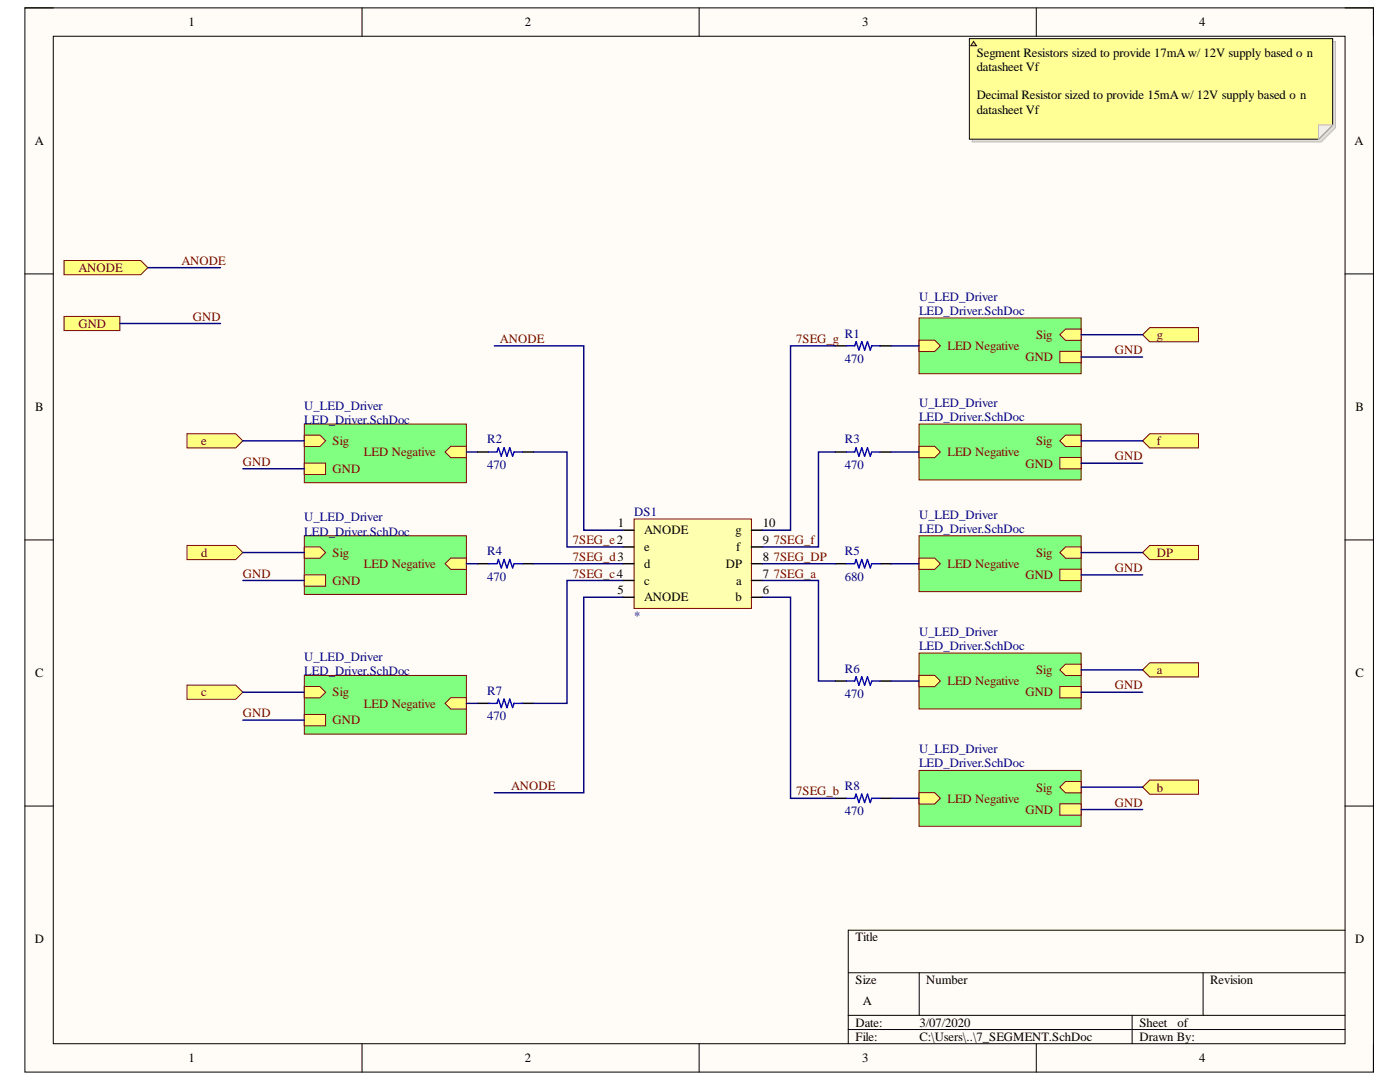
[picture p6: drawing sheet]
<svg xmlns="http://www.w3.org/2000/svg" width="279mm" height="216mm" viewBox="0 0 279 216" stroke-linecap="round" stroke-linejoin="round" font-family="sans-serif">
<defs><g id="words">
<g font-size="2.5">
<text x="37.6" y="5.2">1</text>
<text x="104.8" y="5.2">2</text>
<text x="172.1" y="5.2">3</text>
<text x="239.3" y="5.2">4</text>
<text x="194.9" y="11.4">Segment Resistors sized to provide 17mA w/ 12V supply based o n</text>
<text x="194.9" y="14.2">datasheet Vf</text>
<text x="194.9" y="19.8">Decimal Resistor sized to provide 15mA w/ 12V supply based o n</text>
<text x="194.9" y="22.7">datasheet Vf</text>
<text x="6.9" y="29">A</text>
<text x="270.3" y="29">A</text>
<text x="7" y="82.1">B</text>
<text x="270.5" y="82.1">B</text>
<text x="123.3" y="105.2">1</text>
<text x="128.5" y="106.6">ANODE</text>
<text x="146.8" y="106.6">g</text>
<text x="152.2" y="105.2">10</text>
<text x="128.5" y="109.9">e</text>
<text x="128.5" y="113.3">d</text>
<text x="144.9" y="113.3">DP</text>
<text x="146.9" y="109.9">f</text>
<text x="152.2" y="111.9">8</text>
<text x="152.2" y="108.6">9</text>
<text x="123.2" y="118.6">5</text>
<text x="128.5" y="116.7">c</text>
<text x="128.5" y="120">ANODE</text>
<text x="146.8" y="120">b</text>
<text x="146.9" y="116.7">a</text>
<text x="152.2" y="118.6">6</text>
<text x="152.2" y="115.3">7</text>
<text x="7" y="135.1">C</text>
<text x="270.5" y="135.1">C</text>
<text x="6.9" y="188.2">D</text>
<text x="170.7" y="187.9">Title</text>
<text x="270.4" y="188.2">D</text>
<text x="170.7" y="196.4">Size</text>
<text x="184.9" y="196.4">Number</text>
<text x="241.5" y="196.4">Revision</text>
<text x="172.2" y="200.6">A</text>
<text x="170.7" y="204.8">Date:</text>
<text x="170.7" y="207.7">File:</text>
<text x="183.5" y="204.8">3/07/2020</text>
<text x="183.5" y="207.7">C:\Users\..\7_SEGMENT.SchDoc</text>
<text x="227.4" y="204.8">Sheet</text>
<text x="227.4" y="207.7">Drawn By:</text>
<text x="235" y="204.8">of</text>
<text x="37.6" y="211.9">1</text>
<text x="104.8" y="211.9">2</text>
<text x="172.1" y="211.9">3</text>
<text x="239.3" y="211.9">4</text>
</g>
<g font-size="2.5" fill="#800000">
<text x="36.2" y="52.8">ANODE</text>
<text x="15.6" y="54.2">ANODE</text>
<text x="15.6" y="65.4">GND</text>
<text x="38.5" y="64">GND</text>
<text x="99.8" y="68.4">ANODE</text>
<text x="158.9" y="68.4">7SEG_g</text>
<text x="189.1" y="69.9">LED Negative</text>
<text x="206.8" y="67.6">Sig</text>
<text x="222.5" y="70.6">GND</text>
<text x="230.9" y="67.6">g</text>
<text x="204.6" y="72.1">GND</text>
<text x="40.2" y="88.8">e</text>
<text x="66.4" y="88.8">Sig</text>
<text x="206.8" y="88.8">Sig</text>
<text x="230.9" y="88.8">f</text>
<text x="48.5" y="93">GND</text>
<text x="66.4" y="94.4">GND</text>
<text x="72.6" y="91">LED Negative</text>
<text x="189.1" y="91">LED Negative</text>
<text x="204.6" y="93.3">GND</text>
<text x="222.5" y="91.9">GND</text>
<text x="40.2" y="111.1">d</text>
<text x="66.4" y="111.1">Sig</text>
<text x="72.6" y="113.3">LED Negative</text>
<text x="114.3" y="108.6">7SEG_e2</text>
<text x="114.3" y="111.9">7SEG_d3</text>
<text x="154.4" y="108.6">7SEG_f</text>
<text x="154.4" y="111.9">7SEG_DP</text>
<text x="189.1" y="113.3">LED Negative</text>
<text x="206.8" y="111.1">Sig</text>
<text x="230.9" y="111.1">DP</text>
<text x="48.5" y="115.3">GND</text>
<text x="66.4" y="116.7">GND</text>
<text x="114.3" y="115.3">7SEG_c4</text>
<text x="154.4" y="115.3">7SEG_a</text>
<text x="204.6" y="115.5">GND</text>
<text x="222.5" y="114.2">GND</text>
<text x="189.1" y="136.7">LED Negative</text>
<text x="206.8" y="134.5">Sig</text>
<text x="222.5" y="137.6">GND</text>
<text x="230.9" y="134.5">a</text>
<text x="40.2" y="138.9">c</text>
<text x="48.5" y="143.2">GND</text>
<text x="66.4" y="138.9">Sig</text>
<text x="72.6" y="141.2">LED Negative</text>
<text x="204.6" y="138.9">GND</text>
<text x="66.4" y="144.5">GND</text>
<text x="102" y="157.6">ANODE</text>
<text x="158.9" y="158.7">7SEG_b</text>
<text x="189.1" y="160.1">LED Negative</text>
<text x="206.8" y="157.9">Sig</text>
<text x="222.5" y="161">GND</text>
<text x="230.9" y="157.9">b</text>
<text x="204.6" y="162.3">GND</text>
</g>
<g font-size="2.5" fill="#000080">
<text x="183.4" y="60.1">U_LED_Driver</text>
<text x="183.4" y="62.9">LED_Driver.SchDoc</text>
<text x="168.6" y="67.3">R1</text>
<text x="168.6" y="72.4">470</text>
<text x="60.7" y="81.8">U_LED_Driver</text>
<text x="183.4" y="81.3">U_LED_Driver</text>
<text x="60.7" y="84.6">LED_Driver.SchDoc</text>
<text x="97.2" y="88.5">R2</text>
<text x="168.6" y="88.5">R3</text>
<text x="183.4" y="84.1">LED_Driver.SchDoc</text>
<text x="97.2" y="93.5">470</text>
<text x="168.6" y="93.5">470</text>
<text x="60.7" y="104">U_LED_Driver</text>
<text x="60.7" y="106.9">LED_Driver.SchDoc</text>
<text x="126.6" y="103">DS1</text>
<text x="183.4" y="103.5">U_LED_Driver</text>
<text x="183.4" y="106.3">LED_Driver.SchDoc</text>
<text x="97.2" y="110.8">R4</text>
<text x="168.6" y="110.8">R5</text>
<text x="97.2" y="115.9">470</text>
<text x="168.6" y="115.9">680</text>
<text x="126.6" y="123.6">*</text>
<text x="60.7" y="131.9">U_LED_Driver</text>
<text x="183.4" y="126.9">U_LED_Driver</text>
<text x="183.4" y="129.7">LED_Driver.SchDoc</text>
<text x="60.7" y="134.8">LED_Driver.SchDoc</text>
<text x="168.6" y="134.2">R6</text>
<text x="97.2" y="143.7">470</text>
<text x="97.2" y="138.7">R7</text>
<text x="168.6" y="139.3">470</text>
<text x="183.4" y="150.3">U_LED_Driver</text>
<text x="183.4" y="153.1">LED_Driver.SchDoc</text>
<text x="168.6" y="157.6">R8</text>
<text x="168.6" y="162.7">470</text>
</g>
</g></defs>
<path d="M5 1.6h269.1v212.3h-269.1z" fill-rule="evenodd" fill="#fffcf8"/>
<path d="M5 1.6h269.1v212.3h-269.1z" fill="none" stroke="#000" stroke-width=".2"/>
<path d="M10.6 7.2h257.8v201.1h-257.8z" fill-rule="evenodd" fill="#fffcf8"/>
<g fill="none" stroke="#000" stroke-width=".2">
<path d="M5 1.6h5.6M10.6 7.2h257.8v201.1h-257.8zM72.2 1.6v5.6M139.5 1.6v5.6M206.8 1.6v5.6M268.4 1.6h5.7v5.6M5 54.7h5.6M268.4 54.7h5.7M5 107.7h5.6M268.4 107.7h5.7M5 160.8h5.6M268.4 160.8h5.7"/>
<path d="M169.3 194.1h99.1M183.4 194.1v8.5M240.1 194.1v8.5M268.4 185.6h-99.1v22.7M72.2 208.3v5.6M139.5 208.3v5.6M169.3 202.6h99.1M169.3 205.4h99.1M206.8 208.3v5.6M225.9 202.6v5.7M274.1 208.3v5.6"/>
</g>
<path d="M228 66.8l1.5-1.4h9.7v2.8h-9.7z" fill-rule="evenodd" fill="#ffff80"/>
<path d="M228 66.8l1.5-1.4h9.7v2.8h-9.7z" fill="none" stroke="#800000" stroke-width=".2"/>
<path d="M126.5 103.6h23.5v17.8h-23.5z" fill-rule="evenodd" fill="#ffffb0"/>
<path d="M126.5 103.6h23.5v17.8h-23.5z" fill="none" stroke="#800000" stroke-width=".2"/>
<path d="M124.3 105.8h2.2M124.3 109.1h2.2M124.3 112.5h2.2M124.3 115.8h2.2M124.3 119.2h2.2M150 105.8h2.2M150 109.1h2.2M150 112.5h2.2M150 115.8h2.2M150 119.2h2.2" fill="none" stroke="#000" stroke-width=".29"/>
<path d="M12.8 63.1h11.1v2.9h-11.1z" fill-rule="evenodd" fill="#ffff80"/>
<path d="M12.8 63.1h11.1v2.9h-11.1z" fill="none" stroke="#800000" stroke-width=".2"/>
<path d="M183.4 63.4h32.4v11.2h-32.4z" fill-rule="evenodd" fill="#80ff80"/>
<path d="M183.4 63.4h32.4v11.2h-32.4z" fill="none" stroke="#800000" stroke-width=".2"/>
<path d="M183.4 67.9h3.1l1.2 1.1-1.2 1.1h-3.1z" fill-rule="evenodd" fill="#ffff80"/>
<path d="M183.4 67.9h3.1l1.2 1.1-1.2 1.1h-3.1z" fill="none" stroke="#800000" stroke-width=".2"/>
<path d="M211.5 66.8l1.2-1.1h3.1v2.2h-3.1z" fill-rule="evenodd" fill="#ffff80"/>
<path d="M211.5 66.8l1.2-1.1h3.1v2.2h-3.1z" fill="none" stroke="#800000" stroke-width=".2"/>
<path d="M211.5 70.1h4.3v2.3h-4.3z" fill-rule="evenodd" fill="#ffff80"/>
<path d="M211.5 70.1h4.3v2.3h-4.3z" fill="none" stroke="#800000" stroke-width=".2"/>
<path d="M183.4 84.6h32.4v11.2h-32.4z" fill-rule="evenodd" fill="#80ff80"/>
<path d="M183.4 84.6h32.4v11.2h-32.4z" fill="none" stroke="#800000" stroke-width=".2"/>
<path d="M183.4 89.1h3.1l1.2 1.1-1.2 1.1h-3.1z" fill-rule="evenodd" fill="#ffff80"/>
<path d="M183.4 89.1h3.1l1.2 1.1-1.2 1.1h-3.1z" fill="none" stroke="#800000" stroke-width=".2"/>
<path d="M211.5 88l1.2-1.2h3.1v2.3h-3.1z" fill-rule="evenodd" fill="#ffff80"/>
<path d="M211.5 88l1.2-1.2h3.1v2.3h-3.1z" fill="none" stroke="#800000" stroke-width=".2"/>
<path d="M211.5 91.3h4.3v2.3h-4.3z" fill-rule="evenodd" fill="#ffff80"/>
<path d="M211.5 91.3h4.3v2.3h-4.3z" fill="none" stroke="#800000" stroke-width=".2"/>
<path d="M183.4 106.9h32.4v11.2h-32.4z" fill-rule="evenodd" fill="#80ff80"/>
<path d="M183.4 106.9h32.4v11.2h-32.4z" fill="none" stroke="#800000" stroke-width=".2"/>
<path d="M183.4 111.4h3.1l1.2 1.1-1.2 1.1h-3.1z" fill-rule="evenodd" fill="#ffff80"/>
<path d="M183.4 111.4h3.1l1.2 1.1-1.2 1.1h-3.1z" fill="none" stroke="#800000" stroke-width=".2"/>
<path d="M211.5 110.3l1.2-1.2h3.1v2.3h-3.1z" fill-rule="evenodd" fill="#ffff80"/>
<path d="M211.5 110.3l1.2-1.2h3.1v2.3h-3.1z" fill="none" stroke="#800000" stroke-width=".2"/>
<path d="M211.5 113.6h4.3v2.2h-4.3z" fill-rule="evenodd" fill="#ffff80"/>
<path d="M211.5 113.6h4.3v2.2h-4.3z" fill="none" stroke="#800000" stroke-width=".2"/>
<path d="M183.4 130.3h32.4v11.2h-32.4z" fill-rule="evenodd" fill="#80ff80"/>
<path d="M183.4 130.3h32.4v11.2h-32.4z" fill="none" stroke="#800000" stroke-width=".2"/>
<path d="M183.4 134.8h3.1l1.2 1.1-1.2 1.1h-3.1z" fill-rule="evenodd" fill="#ffff80"/>
<path d="M183.4 134.8h3.1l1.2 1.1-1.2 1.1h-3.1z" fill="none" stroke="#800000" stroke-width=".2"/>
<path d="M211.5 133.7l1.2-1.2h3.1v2.3h-3.1z" fill-rule="evenodd" fill="#ffff80"/>
<path d="M211.5 133.7l1.2-1.2h3.1v2.3h-3.1z" fill="none" stroke="#800000" stroke-width=".2"/>
<path d="M211.5 137h4.3v2.3h-4.3z" fill-rule="evenodd" fill="#ffff80"/>
<path d="M211.5 137h4.3v2.3h-4.3z" fill="none" stroke="#800000" stroke-width=".2"/>
<path d="M183.4 153.7h32.4v11.2h-32.4z" fill-rule="evenodd" fill="#80ff80"/>
<path d="M183.4 153.7h32.4v11.2h-32.4z" fill="none" stroke="#800000" stroke-width=".2"/>
<path d="M183.4 158.2h3.1l1.2 1.1-1.2 1.1h-3.1z" fill-rule="evenodd" fill="#ffff80"/>
<path d="M183.4 158.2h3.1l1.2 1.1-1.2 1.1h-3.1z" fill="none" stroke="#800000" stroke-width=".2"/>
<path d="M211.5 157.1l1.2-1.2h3.1v2.3h-3.1z" fill-rule="evenodd" fill="#ffff80"/>
<path d="M211.5 157.1l1.2-1.2h3.1v2.3h-3.1z" fill="none" stroke="#800000" stroke-width=".2"/>
<path d="M211.5 160.4h4.3v2.3h-4.3z" fill-rule="evenodd" fill="#ffff80"/>
<path d="M211.5 160.4h4.3v2.3h-4.3z" fill="none" stroke="#800000" stroke-width=".2"/>
<path d="M60.7 84.6h32.4v11.7h-32.4z" fill-rule="evenodd" fill="#80ff80"/>
<path d="M60.7 84.6h32.4v11.7h-32.4z" fill="none" stroke="#800000" stroke-width=".2"/>
<path d="M88.8 90.2l1.2-1.1h3.1v2.2h-3.1z" fill-rule="evenodd" fill="#ffff80"/>
<path d="M88.8 90.2l1.2-1.1h3.1v2.2h-3.1z" fill="none" stroke="#800000" stroke-width=".2"/>
<path d="M60.7 86.8h3.2l1.1 1.2-1.1 1.1h-3.2z" fill-rule="evenodd" fill="#ffff80"/>
<path d="M60.7 86.8h3.2l1.1 1.2-1.1 1.1h-3.2z" fill="none" stroke="#800000" stroke-width=".2"/>
<path d="M60.7 92.4h4.3v2.3h-4.3z" fill-rule="evenodd" fill="#ffff80"/>
<path d="M60.7 92.4h4.3v2.3h-4.3z" fill="none" stroke="#800000" stroke-width=".2"/>
<path d="M37.3 86.5h9.7l1.5 1.5-1.5 1.4h-9.7z" fill-rule="evenodd" fill="#ffff80"/>
<path d="M37.3 86.5h9.7l1.5 1.5-1.5 1.4h-9.7z" fill="none" stroke="#800000" stroke-width=".2"/>
<path d="M228 88l1.5-1.4h9.7v2.8h-9.7z" fill-rule="evenodd" fill="#ffff80"/>
<path d="M228 88l1.5-1.4h9.7v2.8h-9.7z" fill="none" stroke="#800000" stroke-width=".2"/>
<path d="M228 110.3l1.5-1.5h9.7v2.9h-9.7z" fill-rule="evenodd" fill="#ffff80"/>
<path d="M228 110.3l1.5-1.5h9.7v2.9h-9.7z" fill="none" stroke="#800000" stroke-width=".2"/>
<path d="M228 157.1l1.5-1.4h9.7v2.8h-9.7z" fill-rule="evenodd" fill="#ffff80"/>
<path d="M228 157.1l1.5-1.4h9.7v2.8h-9.7z" fill="none" stroke="#800000" stroke-width=".2"/>
<path d="M228 133.7l1.5-1.4h9.7v2.8h-9.7z" fill-rule="evenodd" fill="#ffff80"/>
<path d="M228 133.7l1.5-1.4h9.7v2.8h-9.7z" fill="none" stroke="#800000" stroke-width=".2"/>
<path d="M60.7 106.9h32.4v11.7h-32.4z" fill-rule="evenodd" fill="#80ff80"/>
<path d="M60.7 106.9h32.4v11.7h-32.4z" fill="none" stroke="#800000" stroke-width=".2"/>
<path d="M88.8 112.5l1.2-1.1h3.1v2.2h-3.1z" fill-rule="evenodd" fill="#ffff80"/>
<path d="M88.8 112.5l1.2-1.1h3.1v2.2h-3.1z" fill="none" stroke="#800000" stroke-width=".2"/>
<path d="M60.7 109.1h3.2l1.1 1.2-1.1 1.1h-3.2z" fill-rule="evenodd" fill="#ffff80"/>
<path d="M60.7 109.1h3.2l1.1 1.2-1.1 1.1h-3.2z" fill="none" stroke="#800000" stroke-width=".2"/>
<path d="M60.7 114.7h4.3v2.3h-4.3z" fill-rule="evenodd" fill="#ffff80"/>
<path d="M60.7 114.7h4.3v2.3h-4.3z" fill="none" stroke="#800000" stroke-width=".2"/>
<path d="M37.3 108.8h9.7l1.5 1.5-1.5 1.4h-9.7z" fill-rule="evenodd" fill="#ffff80"/>
<path d="M37.3 108.8h9.7l1.5 1.5-1.5 1.4h-9.7z" fill="none" stroke="#800000" stroke-width=".2"/>
<path d="M60.7 134.8h32.4v11.7h-32.4z" fill-rule="evenodd" fill="#80ff80"/>
<path d="M60.7 134.8h32.4v11.7h-32.4z" fill="none" stroke="#800000" stroke-width=".2"/>
<path d="M88.8 140.3l1.2-1.1h3.1v2.3h-3.1z" fill-rule="evenodd" fill="#ffff80"/>
<path d="M88.8 140.3l1.2-1.1h3.1v2.3h-3.1z" fill="none" stroke="#800000" stroke-width=".2"/>
<path d="M60.7 137h3.2l1.1 1.1-1.1 1.2h-3.2z" fill-rule="evenodd" fill="#ffff80"/>
<path d="M60.7 137h3.2l1.1 1.1-1.1 1.2h-3.2z" fill="none" stroke="#800000" stroke-width=".2"/>
<path d="M60.7 142.6h4.3v2.2h-4.3z" fill-rule="evenodd" fill="#ffff80"/>
<path d="M60.7 142.6h4.3v2.2h-4.3z" fill="none" stroke="#800000" stroke-width=".2"/>
<path d="M37.3 136.7h9.7l1.5 1.4-1.5 1.4h-9.7z" fill-rule="evenodd" fill="#ffff80"/>
<path d="M37.3 136.7h9.7l1.5 1.4-1.5 1.4h-9.7z" fill="none" stroke="#800000" stroke-width=".2"/>
<path d="M12.8 52h15.3l1.4 1.4-1.4 1.4h-15.3z" fill-rule="evenodd" fill="#ffff80"/>
<path d="M12.8 52h15.3l1.4 1.4-1.4 1.4h-15.3z" fill="none" stroke="#800000" stroke-width=".2"/>
<g fill="none" stroke="#000" stroke-width=".29">
<path d="M166.7 69h2.2M175.6 69h2.2M95.3 90.2h2.2M104.2 90.2h2.3M166.7 90.2h2.2M175.6 90.2h2.2M95.3 112.5h2.2M104.2 112.5h2.3M166.7 112.5h2.2M175.6 112.5h2.2M166.7 135.9h2.2M175.6 135.9h2.2"/>
<path d="M95.3 140.3h2.2M104.2 140.3h2.3M166.7 159.3h2.2M175.6 159.3h2.2"/>
</g>
<path d="M168.9 69h1.7l.2-.8 .6 1.7 .6-1.7 .6 1.7 .5-1.7 .6 1.7 .3-.9h1.6M97.5 90.2h1.7l.3-.9 .5 1.7 .6-1.7 .6 1.7 .5-1.7 .6 1.7 .3-.8h1.6M168.9 90.2h1.7l.2-.9 .6 1.7 .6-1.7 .6 1.7 .5-1.7 .6 1.7 .3-.8h1.6M97.5 112.5h1.7l.3-.9 .5 1.7 .6-1.7 .6 1.7 .5-1.7 .6 1.7 .3-.8h1.6M168.9 112.5h1.7l.2-.9 .6 1.7 .6-1.7 .6 1.7 .5-1.7 .6 1.7 .3-.8h1.6M168.9 135.9h1.7l.2-.9 .6 1.7 .6-1.7 .6 1.7 .5-1.7 .6 1.7 .3-.8h1.6M97.5 140.3h1.7l.3-.8 .5 1.7 .6-1.7 .6 1.7 .5-1.7 .6 1.7 .3-.9h1.6M175.6 159.3h-1.6l-.3 .9-.6-1.7-.5 1.6-.6-1.6-.6 1.6-.6-1.6-.2 .8h-1.7" fill="none" stroke="#00f" stroke-width=".29"/>
<g fill="none" stroke="#000080" stroke-width=".29">
<path d="M29.5 53.4h14.5M23.9 64.6h20.1M98.7 69h17.8v36.8h7.8M166.7 69h-8.9v36.8h-5.6M177.8 69h5.6M215.8 71.2h12.2M215.8 66.8h12.2M48.5 93.5h12.2M48.5 88h12.2M93.1 90.2h2.2M106.5 90.2h6.7v18.9h11.1M166.7 90.2h-3.4v18.9h-11.1"/>
<path d="M177.8 90.2h5.6M215.8 92.4h12.2M215.8 88h12.2M48.5 110.3h12.2M48.5 115.8h12.2M93.1 112.5h2.2M106.5 112.5h17.8M124.3 115.8h-11.1v24.5h-6.7M124.3 119.2h-7.8v39h-17.8M152.2 115.8h11.1v20.1h3.4M152.2 119.2h5.6v40.1h8.9M152.2 112.5h14.5"/>
<path d="M177.8 112.5h5.6M215.8 114.7h12.2M215.8 110.3h12.2M48.5 138.1h12.2M177.8 135.9h5.6M215.8 138.1h12.2M215.8 133.7h12.2M48.5 143.7h12.2M93.1 140.3h2.2M177.8 159.3h5.6M215.8 157.1h12.2M215.8 161.5h12.2"/>
</g>
<path d="M194 8.3h72.5v17.2l-2.8 2.8h-69.7z" fill-rule="evenodd" fill="#e0ddd7"/>
<path d="M194 8.3h72.5v17.2l-2.8 2.8h-69.7z" fill="none" stroke="#bfbdba" stroke-width=".2"/>
<path d="M193.5 7.7h72.5v17.2l-2.9 2.9h-69.6z" fill-rule="evenodd" fill="#ffff96"/>
<path d="M193.5 7.7h72.5v17.2l-2.9 2.9h-69.6z" fill="none" stroke="#000" stroke-width=".2"/>
<path d="M263.1 24.9h2.9l-2.9 2.9z" fill="#f2f0d8"/>
<path d="M263.1 24.9h2.9l-2.9 2.9z" fill="none" stroke="#bfbdba" stroke-width=".2"/>
<path d="M194.3 8.3l.6 .8h-1.2z" fill="#ffcc78"/>
<path d="M194.3 8.3l.6 .8h-1.2z" fill="none" stroke="#300" stroke-width=".2"/>
<use href="#words"/>
</svg>
